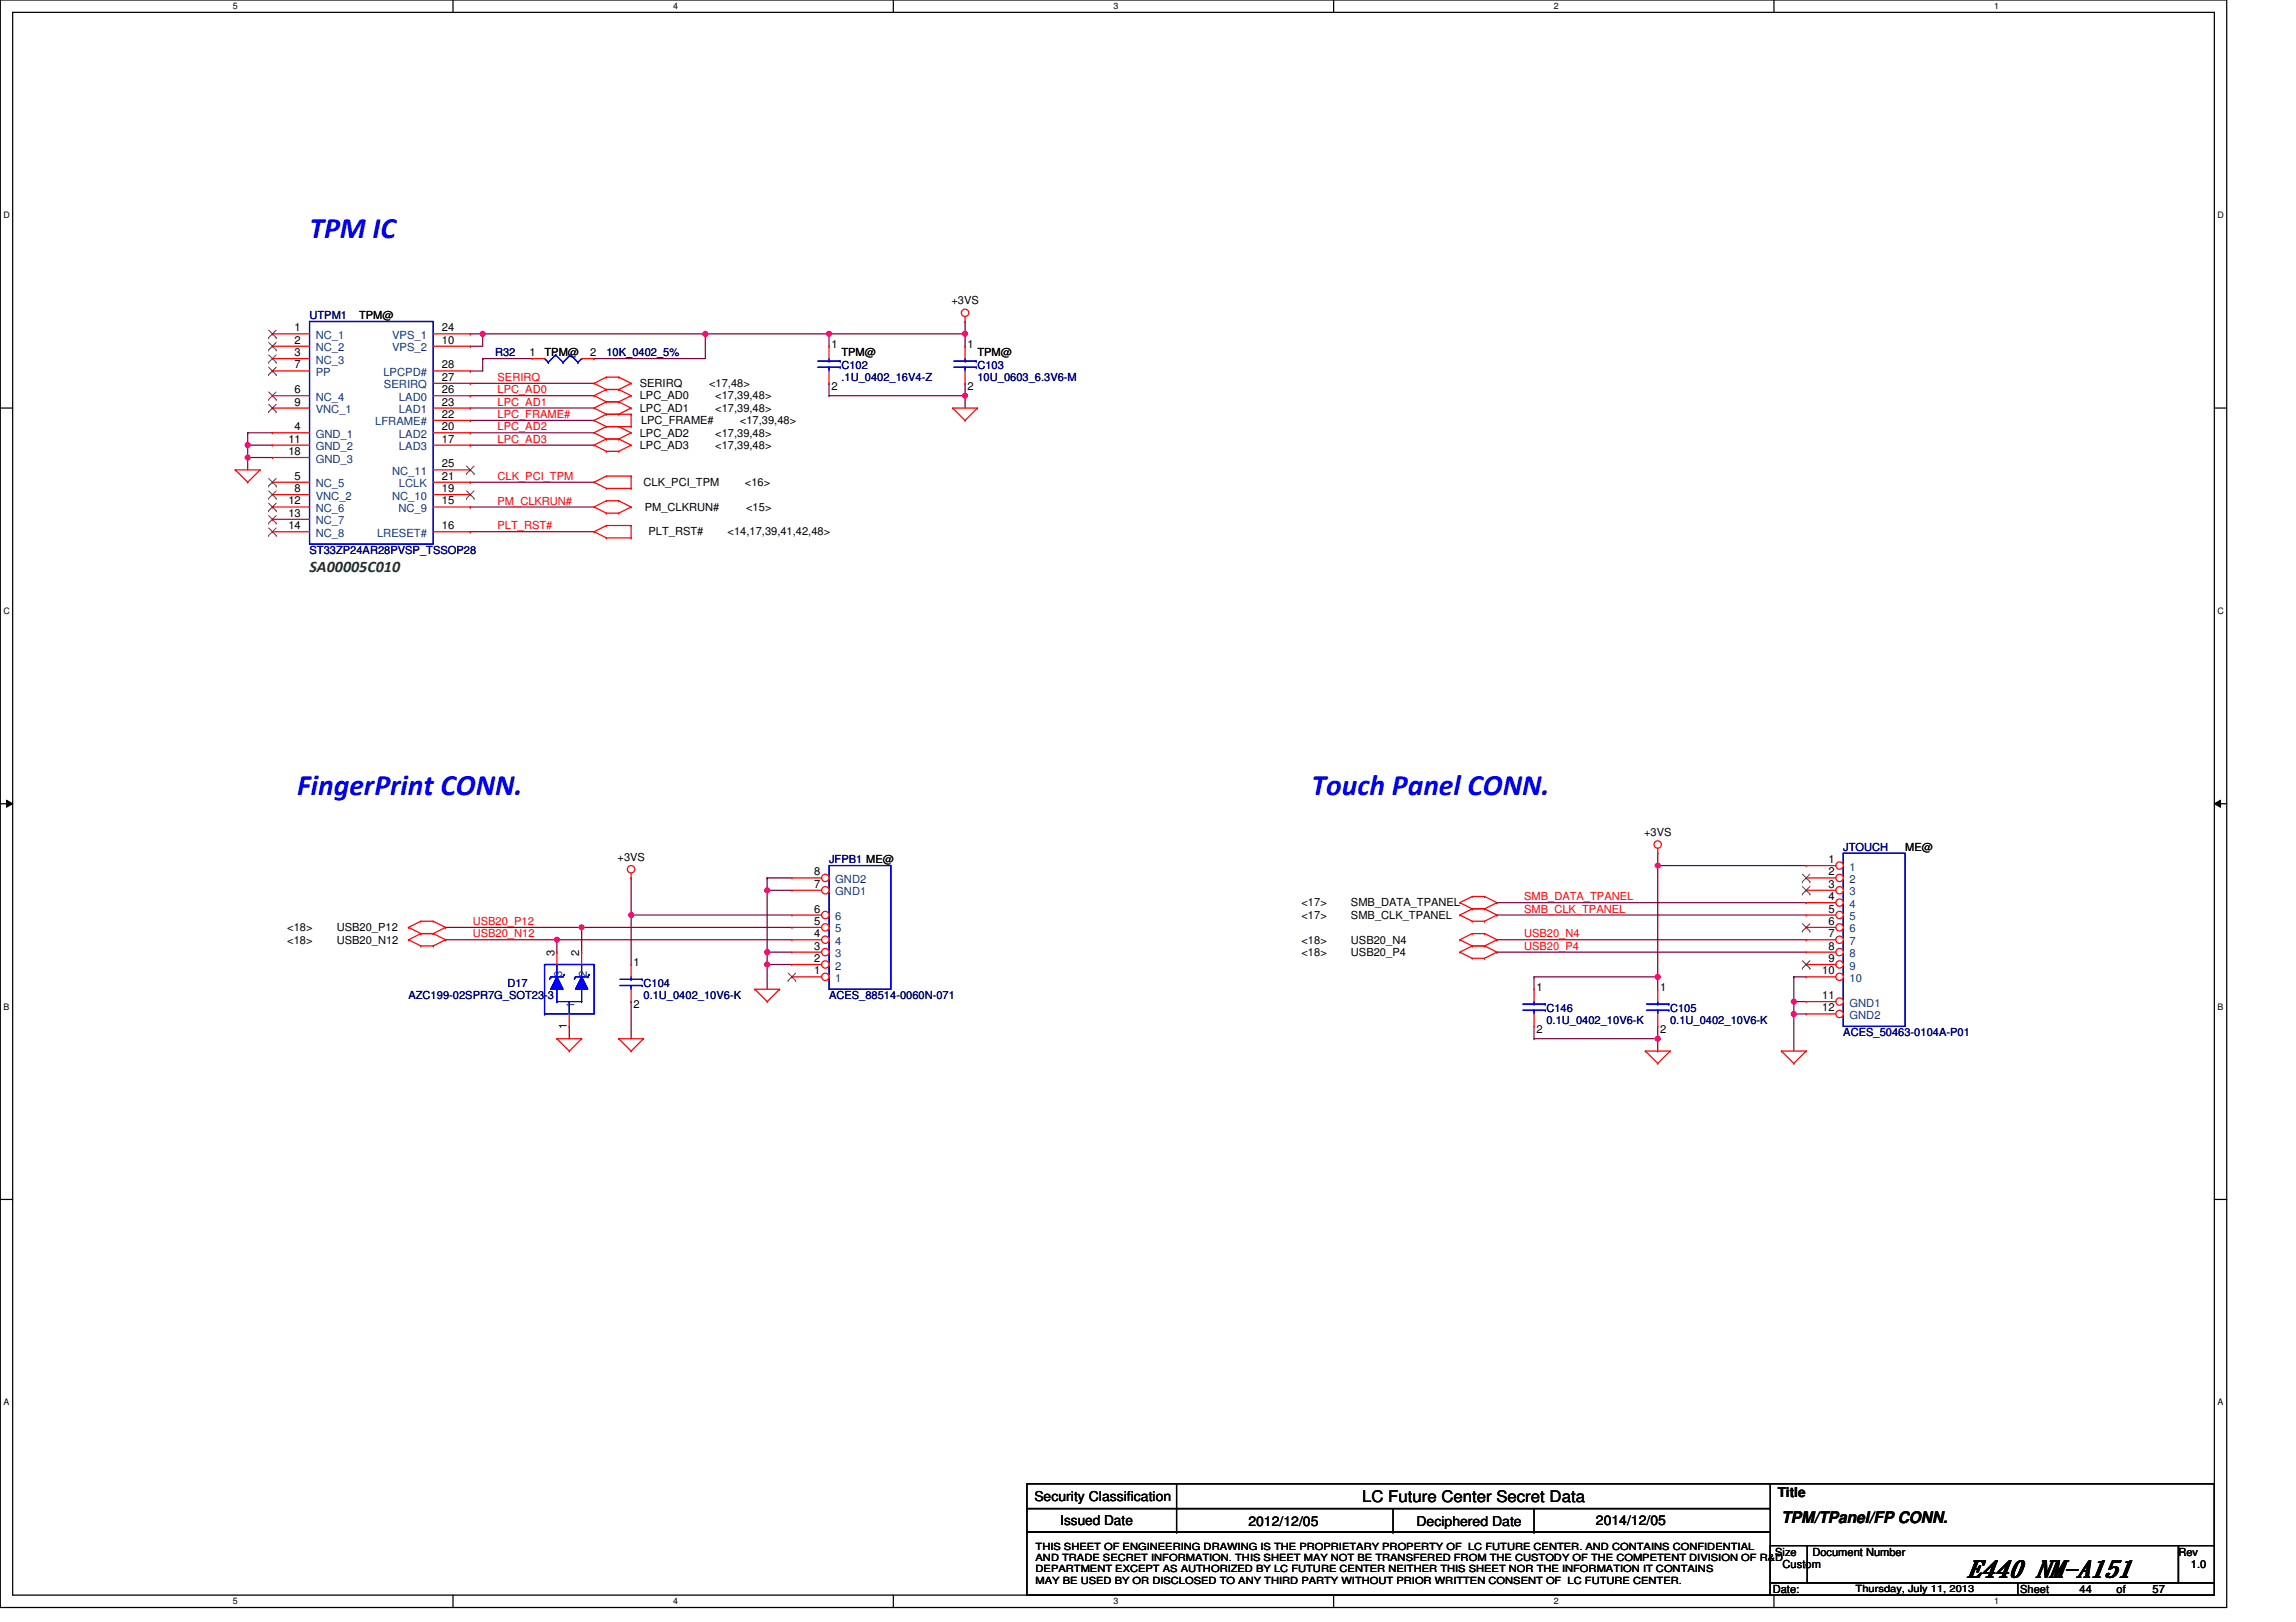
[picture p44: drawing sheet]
<svg xmlns="http://www.w3.org/2000/svg" width="297mm" height="210mm" viewBox="0 0 297 210" stroke-linecap="round" stroke-linejoin="round" font-family="sans-serif">
<defs><g id="words">
<g font-size="3.8" fill="#00f">
<text x="40" y="30.9">TPM IC</text>
<text x="38.4" y="102.9">FingerPrint CONN.</text>
<text x="169.7" y="102.9">Touch Panel CONN.</text>
</g>
<text font-size="3" x="254.6" y="204.1">E440 NM-A151</text>
<text font-size="2.1" fill="#008000" x="40" y="74">SA00005C010</text>
<g font-size="2.1">
<text x="176.2" y="194.4">LC Future Center Secret Data</text>
<text x="230.5" y="197.1">TPM/TPanel/FP CONN.</text>
</g>
<g font-size="1.8">
<text x="133.8" y="194.3">Security Classification</text>
<text x="137.2" y="197.3">Issued Date</text>
<text x="161.5" y="197.5">2012/12/05</text>
<text x="183.3" y="197.5">Deciphered Date</text>
<text x="206.5" y="197.3">2014/12/05</text>
<text x="230" y="193.8">Title</text>
</g>
<g font-size="1.4" fill="#000080">
<text x="40" y="41.3">UTPM1</text>
<text x="64" y="46.1">R32</text>
<text x="78.4" y="46.1">10K_0402_5%</text>
<text x="108.9" y="47.7">C102</text>
<text x="126.5" y="47.7">C103</text>
<text x="108.9" y="49.3">.1U_0402_16V4-Z</text>
<text x="126.5" y="49.3">10U_0603_6.3V6-M</text>
<text x="40" y="71.7">ST33ZP24AR28PVSP_TSSOP28</text>
<text x="107.3" y="111.7">JFPB1 ME@</text>
<text x="238.5" y="110.1">JTOUCH</text>
<text x="52.8" y="129.3">AZC199-02SPR7G_SOT23-3</text>
<text x="65.6" y="127.7">D17</text>
<text x="83.2" y="127.7">C104</text>
<text x="83.2" y="129.3">0.1U_0402_10V6-K</text>
<text x="107.3" y="129.3">ACES_88514-0060N-071</text>
<text x="200.1" y="130.9">C146</text>
<text x="216.1" y="130.9">C105</text>
<text x="200.1" y="132.5">0.1U_0402_10V6-K</text>
<text x="216.1" y="132.5">0.1U_0402_10V6-K</text>
<text x="238.5" y="134.1">ACES_50463-0104A-P01</text>
</g>
<g font-size="1.4">
<text x="46.4" y="41.3">TPM@</text>
<text x="123.1" y="39.4">+3VS</text>
<text x="38.1" y="42.9">1</text>
<text x="38.1" y="44.5">2</text>
<text x="38.1" y="46.1">3</text>
<text x="38.1" y="47.7">7</text>
<text x="57.2" y="47.7">28</text>
<text x="57.2" y="42.9">24</text>
<text x="57.2" y="44.5">10</text>
<text x="68.5" y="46.1">1</text>
<text x="70.4" y="46.1">TPM@</text>
<text x="76.4" y="46.1">2</text>
<text x="107.6" y="45">1</text>
<text x="108.9" y="46.1">TPM@</text>
<text x="125.2" y="45">1</text>
<text x="126.5" y="46.1">TPM@</text>
<text x="38.1" y="50.9">6</text>
<text x="38.1" y="52.5">9</text>
<text x="57.2" y="49.3">27</text>
<text x="57.2" y="50.9">26</text>
<text x="57.2" y="52.5">23</text>
<text x="82.8" y="51.7">LPC_AD0</text>
<text x="82.8" y="53.3">LPC_AD1</text>
<text x="82.8" y="50.1">SERIRQ</text>
<text x="91.7" y="50.1">&lt;17,48&gt;</text>
<text x="92.5" y="51.7">&lt;17,39,48&gt;</text>
<text x="92.5" y="53.3">&lt;17,39,48&gt;</text>
<text x="107.6" y="50.4">2</text>
<text x="125.2" y="50.4">2</text>
<text x="37.3" y="58.9">18</text>
<text x="37.3" y="57.3">11</text>
<text x="38.1" y="55.7">4</text>
<text x="57.2" y="54.1">22</text>
<text x="57.2" y="55.7">20</text>
<text x="57.2" y="57.3">17</text>
<text x="82.8" y="56.5">LPC_AD2</text>
<text x="82.8" y="58.1">LPC_AD3</text>
<text x="82.9" y="54.9">LPC_FRAME#</text>
<text x="92.5" y="56.5">&lt;17,39,48&gt;</text>
<text x="92.5" y="58.1">&lt;17,39,48&gt;</text>
<text x="95.7" y="54.9">&lt;17,39,48&gt;</text>
<text x="37.3" y="65.3">12</text>
<text x="38.1" y="62.1">5</text>
<text x="38.1" y="63.7">8</text>
<text x="57.2" y="60.5">25</text>
<text x="57.2" y="62.1">21</text>
<text x="57.2" y="63.7">19</text>
<text x="57.2" y="65.3">15</text>
<text x="83.2" y="62.9">CLK_PCI_TPM</text>
<text x="96.4" y="62.9">&lt;16&gt;</text>
<text x="37.3" y="66.9">13</text>
<text x="37.3" y="68.5">14</text>
<text x="57.2" y="68.5">16</text>
<text x="83.4" y="66.1">PM_CLKRUN#</text>
<text x="83.9" y="69.3">PLT_RST#</text>
<text x="94.1" y="69.3">&lt;14,17,39,41,42,48&gt;</text>
<text x="96.5" y="66.1">&lt;15&gt;</text>
<text x="79.9" y="111.4">+3VS</text>
<text x="105.3" y="113.3">8</text>
<text x="212.7" y="108.2">+3VS</text>
<text x="236.5" y="111.7">1</text>
<text x="236.5" y="113.3">2</text>
<text x="246.5" y="110.1">ME@</text>
<text x="105.3" y="119.7">5</text>
<text x="105.3" y="118.1">6</text>
<text x="105.3" y="114.9">7</text>
<text x="168.4" y="117.3">&lt;17&gt;</text>
<text x="168.4" y="118.9">&lt;17&gt;</text>
<text x="174.8" y="117.3">SMB_DATA_TPANEL</text>
<text x="174.8" y="118.9">SMB_CLK_TPANEL</text>
<text x="236.5" y="114.9">3</text>
<text x="236.5" y="116.5">4</text>
<text x="236.5" y="118.1">5</text>
<text x="236.5" y="119.7">6</text>
<text x="37.2" y="122.1">&lt;18&gt;</text>
<text x="37.2" y="120.5">&lt;18&gt;</text>
<text x="43.6" y="122.1">USB20_N12</text>
<text x="43.6" y="120.5">USB20_P12</text>
<text x="71.7" y="123.7" transform="rotate(-90 71.7 123.7)">3</text>
<text x="74.9" y="123.7" transform="rotate(-90 74.9 123.7)">2</text>
<text x="82" y="125">1</text>
<text x="105.3" y="124.5">2</text>
<text x="105.3" y="122.9">3</text>
<text x="105.3" y="121.3">4</text>
<text x="168.4" y="123.7">&lt;18&gt;</text>
<text x="168.4" y="122.1">&lt;18&gt;</text>
<text x="174.8" y="123.7">USB20_P4</text>
<text x="174.8" y="122.1">USB20_N4</text>
<text x="236.5" y="121.3">7</text>
<text x="236.5" y="122.9">8</text>
<text x="236.5" y="124.5">9</text>
<text x="82" y="130.4">2</text>
<text x="105.3" y="126.1">1</text>
<text x="198.8" y="128.2">1</text>
<text x="214.8" y="128.2">1</text>
<text x="235.7" y="130.9">12</text>
<text x="235.7" y="129.3">11</text>
<text x="235.7" y="126.1">10</text>
<text x="73.3" y="133.1" transform="rotate(-90 73.3 133.1)">1</text>
<text x="198.8" y="133.6">2</text>
<text x="214.8" y="133.6">2</text>
<text x="229.7" y="201.3">Size</text>
<text x="230.6" y="202.9">Custom</text>
<text x="234.5" y="201.3">Document Number</text>
<text x="281.8" y="201.3">Rev</text>
<text x="283.4" y="202.9">1.0</text>
<text x="229.4" y="206.1">Date:</text>
<text x="261.4" y="206.1">Sheet</text>
<text x="269" y="206.1">44</text>
<text x="273.8" y="206.1">of</text>
<text x="278.5" y="206.1">57</text>
</g>
<g font-size="1.4" fill="#004080">
<text x="40.8" y="43.9">NC_1</text>
<text x="40.8" y="45.5">NC_2</text>
<text x="40.8" y="47.1">NC_3</text>
<text x="50.7" y="43.9">VPS_1</text>
<text x="50.7" y="45.5">VPS_2</text>
<text x="40.8" y="51.9">NC_4</text>
<text x="40.8" y="48.7">PP</text>
<text x="40.8" y="53.5">VNC_1</text>
<text x="49.6" y="48.7">LPCPD#</text>
<text x="49.7" y="50.3">SERIRQ</text>
<text x="51.6" y="51.9">LAD0</text>
<text x="51.6" y="53.5">LAD1</text>
<text x="40.8" y="59.9">GND_3</text>
<text x="40.8" y="56.7">GND_1</text>
<text x="40.8" y="58.3">GND_2</text>
<text x="48.5" y="55.1">LFRAME#</text>
<text x="51.6" y="56.7">LAD2</text>
<text x="51.6" y="58.3">LAD3</text>
<text x="40.8" y="63.1">NC_5</text>
<text x="40.8" y="64.7">VNC_2</text>
<text x="50.7" y="61.5">NC_11</text>
<text x="50.7" y="64.7">NC_10</text>
<text x="51.6" y="63.1">LCLK</text>
<text x="40.8" y="66.3">NC_6</text>
<text x="40.8" y="67.9">NC_7</text>
<text x="40.8" y="69.5">NC_8</text>
<text x="48.8" y="69.5">LRESET#</text>
<text x="51.5" y="66.3">NC_9</text>
<text x="239.3" y="112.7">1</text>
<text x="108.1" y="119.1">6</text>
<text x="108.1" y="114.3">GND2</text>
<text x="108.1" y="115.9">GND1</text>
<text x="239.3" y="114.3">2</text>
<text x="239.3" y="115.9">3</text>
<text x="239.3" y="117.5">4</text>
<text x="239.3" y="119.1">5</text>
<text x="108.1" y="125.5">2</text>
<text x="108.1" y="123.9">3</text>
<text x="108.1" y="122.3">4</text>
<text x="108.1" y="120.7">5</text>
<text x="239.3" y="120.7">6</text>
<text x="239.3" y="122.3">7</text>
<text x="239.3" y="123.9">8</text>
<text x="239.3" y="125.5">9</text>
<text x="72.7" y="126.4" transform="rotate(-90 72.7 126.4)">3</text>
<text x="74.3" y="130.4" transform="rotate(-90 74.3 130.4)">1</text>
<text x="75.9" y="126.4" transform="rotate(-90 75.9 126.4)">2</text>
<text x="108.1" y="127.1">1</text>
<text x="239.3" y="131.9">GND2</text>
<text x="239.3" y="130.3">GND1</text>
<text x="239.3" y="127.1">10</text>
</g>
<g font-size="1.4" fill="#f00">
<text x="64.4" y="49.3">SERIRQ</text>
<text x="64.4" y="50.9">LPC_AD0</text>
<text x="64.4" y="52.5">LPC_AD1</text>
<text x="64.4" y="57.3">LPC_AD3</text>
<text x="64.4" y="54.1">LPC_FRAME#</text>
<text x="64.4" y="55.7">LPC_AD2</text>
<text x="64.4" y="65.3">PM_CLKRUN#</text>
<text x="64.4" y="62.1">CLK_PCI_TPM</text>
<text x="64.4" y="68.5">PLT_RST#</text>
<text x="61.2" y="119.7">USB20_P12</text>
<text x="197.2" y="116.5">SMB_DATA_TPANEL</text>
<text x="197.2" y="118.1">SMB_CLK_TPANEL</text>
<text x="61.2" y="121.3">USB20_N12</text>
<text x="197.2" y="121.3">USB20_N4</text>
<text x="197.2" y="122.9">USB20_P4</text>
</g>
<g font-size="1.3">
<text x="134" y="200.5">THIS SHEET OF ENGINEERING DRAWING IS THE PROPRIETARY PROPERTY OF LC FUTURE CENTER. AND CONTAINS CONFIDENTIAL</text>
<text x="134" y="202">AND TRADE SECRET INFORMATION. THIS SHEET MAY NOT BE TRANSFERED FROM THE CUSTODY OF THE COMPETENT DIVISION OF R&amp;D</text>
<text x="134" y="203.5">DEPARTMENT EXCEPT AS AUTHORIZED BY LC FUTURE CENTER NEITHER THIS SHEET NOR THE INFORMATION IT CONTAINS</text>
<text x="134" y="204.9">MAY BE USED BY OR DISCLOSED TO ANY THIRD PARTY WITHOUT PRIOR WRITTEN CONSENT OF LC FUTURE CENTER.</text>
<text x="240.1" y="206">Thursday, July 11, 2013</text>
</g>
<g font-size="1.1">
<text x="30.1" y="1.2">5</text>
<text x="87.1" y="1.2">4</text>
<text x="144.1" y="1.2">3</text>
<text x="201" y="1.2">2</text>
<text x="258" y="1.2">1</text>
<text x=".4" y="28.2">D</text>
<text x="286.9" y="28.2">D</text>
<text x=".4" y="79.4">C</text>
<text x="286.9" y="79.4">C</text>
<text x=".4" y="130.6">B</text>
<text x="286.9" y="130.6">B</text>
<text x=".4" y="181.9">A</text>
<text x="286.9" y="181.9">A</text>
<text x="30.1" y="207.6">5</text>
<text x="87.1" y="207.6">4</text>
<text x="144.1" y="207.6">3</text>
<text x="201" y="207.6">2</text>
<text x="258" y="207.6">1</text>
</g>
</g></defs>
<path d="M0 0h288.1v208h-288.1zM1.6 1.6h284.9v204.8h-284.9z" fill="none" stroke="#000" stroke-width=".16"/>
<g fill="#fff">
<path d="M30.1 .2h.7v1.2h-.7z"/>
<path d="M30.1 206.6h.7v1.3h-.7z"/>
</g>
<path d="M58.6 0v1.6M58.6 206.4v1.6" fill="none" stroke="#000" stroke-width=".16"/>
<g fill="#fff">
<path d="M87.1 .2h.6v1.2h-.6z"/>
<path d="M87.1 206.6h.6v1.3h-.6z"/>
</g>
<path d="M115.6 0v1.6M115.6 206.4v1.6" fill="none" stroke="#000" stroke-width=".16"/>
<g fill="#fff">
<path d="M144.1 .2h.6v1.2h-.6z"/>
<path d="M144.1 206.6h.6v1.3h-.6z"/>
</g>
<path d="M172.5 0v1.6M172.5 206.4v1.6" fill="none" stroke="#000" stroke-width=".16"/>
<g fill="#fff">
<path d="M201 .2h.7v1.2h-.7z"/>
<path d="M201 206.6h.7v1.3h-.7z"/>
</g>
<path d="M229.5 0v1.6M229.5 206.4v1.6" fill="none" stroke="#000" stroke-width=".16"/>
<g fill="#fff">
<path d="M258 .2h.6v1.2h-.6z"/>
<path d="M258 206.6h.6v1.3h-.6z"/>
<path d="M.4 27.2h.9v1.3h-.9z"/>
<path d="M286.9 27.2h.8v1.3h-.8z"/>
<path d="M.4 78.4h.9v1.3h-.9z"/>
<path d="M286.9 78.4h.8v1.3h-.8z"/>
</g>
<path d="M0 52.8h1.6M286.5 52.8h1.6" fill="none" stroke="#000" stroke-width=".16"/>
<g fill="#fff">
<path d="M.4 129.6h.8v1.3h-.8z"/>
<path d="M286.9 129.6h.7v1.3h-.7z"/>
</g>
<path d="M0 104h1.6M286.5 104h1.6" fill="none" stroke="#000" stroke-width=".16"/>
<path d="M.8 103.5l.8 .5-.8 .5zM286.5 104l.8-.5v1z" fill="#000"/>
<path d="M.8 103.5l.8 .5-.8 .5zM286.5 104l.8-.5v1z" fill="none" stroke="#000" stroke-width=".13"/>
<g fill="#fff">
<path d="M.4 180.8h.8v1.3h-.8z"/>
<path d="M286.9 180.8h.7v1.3h-.7z"/>
</g>
<path d="M0 155.2h1.6M286.5 155.2h1.6" fill="none" stroke="#000" stroke-width=".16"/>
<path d="M32 59.2h.1M32 59.2h3.2" fill="none" stroke="#800040" stroke-width=".16"/>
<circle cx="32" cy="59.2" r=".31" fill="#f0f"/>
<circle cx="32" cy="59.2" r=".31" fill="none" stroke="#f0f" stroke-width=".16"/>
<path d="M32 56h.1M32 59.2h.1M32 57.6h.1M32 56h3.2M32 57.6v3.2M32 57.6h3.2" fill="none" stroke="#800040" stroke-width=".16"/>
<circle cx="32" cy="57.6" r=".31" fill="#f0f"/>
<circle cx="32" cy="57.6" r=".31" fill="none" stroke="#f0f" stroke-width=".16"/>
<g fill="none" stroke="#800040" stroke-width=".16">
<path d="M32 56h.1M32 56v1.6M60.8 57.6h.1M60.8 49.6h.1M60.8 51.2h.1M60.8 43.2h.1M60.8 54.4h.1M60.8 52.8h.1M60.8 56h.1M60.8 57.6h16M60.8 49.6h16M60.8 51.2h16"/>
<path d="M60.8 43.2h30.5M60.8 54.4h16M60.8 52.8h16M60.8 56h16M91.3 43.2h.1M60.8 68.8h.1M60.8 65.6h.1M60.8 62.4h.1M60.8 68.8h16M60.8 65.6h16M60.8 62.4h16"/>
</g>
<circle cx="91.2" cy="43.2" r=".31" fill="#f0f"/>
<circle cx="91.2" cy="43.2" r=".31" fill="none" stroke="#f0f" stroke-width=".16"/>
<path d="M107.3 51.2h.1M124.9 43.2h.1M124.9 49.6h.1M124.9 43.2v1.6M124.9 49.6v1.6h-17.6" fill="none" stroke="#800040" stroke-width=".16"/>
<circle cx="124.9" cy="51.2" r=".31" fill="#f0f"/>
<circle cx="124.9" cy="51.2" r=".31" fill="none" stroke="#f0f" stroke-width=".16"/>
<path d="M107.3 49.6h.1M107.3 43.2h.1M107.3 49.6v1.6M107.3 43.2h17.6M124.9 51.2h.1M124.9 51.2v1.6" fill="none" stroke="#800040" stroke-width=".16"/>
<circle cx="124.9" cy="43.2" r=".31" fill="#f0f"/>
<circle cx="124.9" cy="43.2" r=".31" fill="none" stroke="#f0f" stroke-width=".16"/>
<circle cx="107.2" cy="43.2" r=".31" fill="#f0f"/>
<circle cx="107.2" cy="43.2" r=".31" fill="none" stroke="#f0f" stroke-width=".16"/>
<path d="M60.8 44.8h.1M62.4 43.2h.1M62.4 43.2v1.6h-1.6" fill="none" stroke="#800040" stroke-width=".16"/>
<circle cx="62.4" cy="43.2" r=".31" fill="#f0f"/>
<circle cx="62.4" cy="43.2" r=".31" fill="none" stroke="#f0f" stroke-width=".16"/>
<path d="M232.1 131.2h.1M232.1 131.2h1.6M232.1 131.2v4.8" fill="none" stroke="#800040" stroke-width=".16"/>
<circle cx="232.1" cy="131.2" r=".31" fill="#f0f"/>
<circle cx="232.1" cy="131.2" r=".31" fill="none" stroke="#f0f" stroke-width=".16"/>
<path d="M232.1 129.6h.1M232.1 129.6h1.6M232.1 129.6v1.6" fill="none" stroke="#800040" stroke-width=".16"/>
<circle cx="232.1" cy="129.6" r=".31" fill="#f0f"/>
<circle cx="232.1" cy="129.6" r=".31" fill="none" stroke="#f0f" stroke-width=".16"/>
<g fill="none" stroke="#800040" stroke-width=".16">
<path d="M99.3 115.2h.1M99.3 115.2h3.2M214.5 112h.1M214.5 110.4h.1M214.5 110.4v1.6M214.5 112h19.2M99.3 124.8h.1M99.3 124.8v3.2M214.5 126.4h.1M214.5 134.4h.1M214.5 126.4v1.6M214.5 132.8v1.6"/>
<path d="M232.1 126.4h.1M232.1 126.4h1.6M232.1 126.4v3.2"/>
</g>
<circle cx="99.2" cy="115.2" r=".31" fill="#f0f"/>
<circle cx="99.2" cy="115.2" r=".31" fill="none" stroke="#f0f" stroke-width=".16"/>
<path d="M81.6 118.4h.1M81.6 118.4h20.9M99.3 113.6h.1M99.3 113.6v1.6M99.3 113.6h3.2" fill="none" stroke="#800040" stroke-width=".16"/>
<circle cx="81.6" cy="118.4" r=".31" fill="#f0f"/>
<circle cx="81.6" cy="118.4" r=".31" fill="none" stroke="#f0f" stroke-width=".16"/>
<g fill="none" stroke="#800040" stroke-width=".16">
<path d="M81.6 113.6h.1M81.6 118.4h.1M81.6 113.6v11.2M72 121.6h.1M72 121.6v1.6M73.6 132.8h.1M73.6 132.8v1.6M75.2 120h.1M75.2 120v3.2M81.6 129.6h.1M81.6 129.6v4.8M99.3 123.2h.1"/>
<path d="M99.3 123.2h3.2"/>
</g>
<circle cx="99.2" cy="123.2" r=".31" fill="#f0f"/>
<circle cx="99.2" cy="123.2" r=".31" fill="none" stroke="#f0f" stroke-width=".16"/>
<path d="M99.3 115.2h.1M99.3 115.2v8M99.3 124.8h.1M99.3 124.8h3.2" fill="none" stroke="#800040" stroke-width=".16"/>
<circle cx="99.2" cy="124.8" r=".31" fill="#f0f"/>
<circle cx="99.2" cy="124.8" r=".31" fill="none" stroke="#f0f" stroke-width=".16"/>
<path d="M57.6 120h.1M57.6 120h17.6M99.3 123.2h.1M99.3 123.2v1.6" fill="none" stroke="#800040" stroke-width=".16"/>
<circle cx="75.2" cy="120" r=".31" fill="#f0f"/>
<circle cx="75.2" cy="120" r=".31" fill="none" stroke="#f0f" stroke-width=".16"/>
<path d="M57.6 121.6h.1M57.6 121.6h14.4" fill="none" stroke="#800040" stroke-width=".16"/>
<circle cx="72" cy="121.6" r=".31" fill="#f0f"/>
<circle cx="72" cy="121.6" r=".31" fill="none" stroke="#f0f" stroke-width=".16"/>
<g fill="none" stroke="#800040" stroke-width=".16">
<path d="M193.7 116.8h.1M193.7 118.4h.1M193.7 116.8h40M193.7 118.4h40M72 121.6h.1M72 121.6h30.5M75.2 120h.1M75.2 120h27.3M193.7 121.6h.1M193.7 123.2h.1M193.7 121.6h40M193.7 123.2h40"/>
<path d="M198.5 134.4h.1M198.5 132.8v1.6M198.5 134.4h16M214.5 134.4h.1"/>
</g>
<circle cx="214.5" cy="134.4" r=".31" fill="#f0f"/>
<circle cx="214.5" cy="134.4" r=".31" fill="none" stroke="#f0f" stroke-width=".16"/>
<path d="M198.5 126.4h16M214.5 126.4h.1" fill="none" stroke="#800040" stroke-width=".16"/>
<circle cx="214.5" cy="126.4" r=".31" fill="#f0f"/>
<circle cx="214.5" cy="126.4" r=".31" fill="none" stroke="#f0f" stroke-width=".16"/>
<path d="M214.5 112h.1M214.5 112v14.4M198.5 126.4h.1M198.5 126.4v1.6M214.5 136h.1M214.5 134.4v1.6" fill="none" stroke="#800040" stroke-width=".16"/>
<circle cx="214.5" cy="112" r=".31" fill="#f0f"/>
<circle cx="214.5" cy="112" r=".31" fill="none" stroke="#f0f" stroke-width=".16"/>
<path d="M60.8 48h.1M62.4 46.4h.1M62.4 46.4h6.4M62.4 46.4v1.6h-1.6M76.8 46.4h.1M91.3 43.2h.1M91.3 43.2v3.2h-14.5M91.3 43.2h16M107.3 43.2h.1M107.3 43.2v1.6M124.9 41.6h.1M124.9 41.6v1.6" fill="none" stroke="#800040" stroke-width=".16"/>
<g fill="none" stroke="#f00" stroke-width=".16">
<path d="M68.8 46.4h.1M68.8 46.4h1.6M75.2 46.4h1.6M76.8 51.2h.1M76.8 52.8h.1M76.8 56h.1M76.8 57.6h.1M76.8 54.4h.1M76.8 49.6h.1M76.8 46.4h.1M76.8 51.2l1.6 .8M76.8 52.8l1.6 .8"/>
<path d="M76.8 56l1.6 .8M76.8 57.6l1.6 .8M76.8 54.4l1.6 .8M76.8 49.6l1.6 .8M78.4 50.4h.1M78.4 52h.1M78.4 53.6h.1M78.4 55.2h.1M78.4 56.8h.1M78.4 58.4h.1M78.4 48.8h.1M78.4 50.4h1.6"/>
<path d="M78.4 50.4l-1.6 .8M78.4 52h1.6M78.4 52l-1.6 .8M78.4 53.6h3.2M78.4 55.2h3.2M78.4 55.2l-1.6 .8M78.4 56.8h1.6M78.4 56.8l-1.6 .8M78.4 58.4h1.6M78.4 53.6l-1.6 .8M78.4 48.8h1.6M78.4 48.8l-1.6 .8"/>
<path d="M80 50.4h.1M80 52h.1M80 53.6h.1M80 55.2h.1M80 56.8h.1M80 58.4h.1M80 48.8h.1M80 50.4l1.6 .8M80 52l1.6 .8M80 55.2l1.6 .8M80 56.8l1.6 .8M80 48.8l1.6 .8"/>
<path d="M81.6 51.2h.1M81.6 52.8h.1M81.6 56h.1M81.6 57.6h.1M81.6 55.2h.1M81.6 53.6h.1M81.6 49.6h.1M81.6 51.2l-1.6 .8M81.6 52.8l-1.6 .8M81.6 56l-1.6 .8M81.6 57.6l-1.6 .8M81.6 53.6v1.6"/>
<path d="M81.6 49.6l-1.6 .8M107.3 44.8h.1M107.3 49.6h.1M107.3 44.8v1.6M107.3 48v1.6M123.3 52.8h.1M123.3 52.8h3.2M123.3 52.8l1.6 1.6M124.9 54.4h.1M124.9 41.6h.1M124.9 44.8h.1M124.9 49.6h.1"/>
<path d="M124.9 41v.6M124.9 44.8v1.6M124.9 48v1.6M126.5 52.8h.1M126.5 52.8l-1.6 1.6M30.4 60.8h.1M30.4 60.8h3.2M30.4 60.8l1.6 1.6M32 62.4h.1M33.6 60.8h.1M33.6 60.8l-1.6 1.6M76.8 68.8h.1"/>
<path d="M76.8 65.6h.1M76.8 62.4h.1M76.8 68.8l1.6 .8M76.8 65.6l1.6 .8M76.8 62.4l1.6 .8M78.4 68h.1M78.4 69.6h.1M78.4 64.8h.1M78.4 66.4h.1M78.4 61.6h.1M78.4 63.2h.1M78.4 68h3.2"/>
<path d="M78.4 68l-1.6 .8M78.4 69.6h3.2M78.4 64.8h1.6M78.4 64.8l-1.6 .8M78.4 66.4h1.6M78.4 61.6h3.2M78.4 61.6l-1.6 .8M78.4 63.2h3.2M80 64.8h.1M80 66.4h.1M80 64.8l1.6 .8M81.6 69.6h.1"/>
<path d="M81.6 68h.1M81.6 65.6h.1M81.6 63.2h.1M81.6 61.6h.1M81.6 61.6v1.6M81.6 68v1.6M81.6 65.6l-1.6 .8M54.4 119.2h.1M54.4 119.2l-1.6 .8M54.4 119.2h1.6M56 119.2h.1M56 119.2l1.6 .8"/>
<path d="M81.6 113.6h.1M81.6 113v.6M188.9 116.8h.1M188.9 118.4h.1M188.9 116.8l1.6 .8M188.9 118.4l1.6 .8M190.5 116h.1M190.5 117.6h.1M190.5 119.2h.1M190.5 119.2h1.6M190.5 116l-1.6 .8M190.5 116h1.6"/>
<path d="M190.5 117.6h1.6M190.5 117.6l-1.6 .8M192.1 116h.1M192.1 117.6h.1M192.1 119.2h.1M192.1 116l1.6 .8M192.1 117.6l1.6 .8M193.7 116.8h.1M193.7 118.4h.1M193.7 116.8l-1.6 .8M193.7 118.4l-1.6 .8M214.5 110.4h.1"/>
<path d="M214.5 109.8v.6M52.8 121.6h.1M52.8 120h.1M52.8 121.6l1.6 .8M52.8 120l1.6 .8M54.4 120.8h.1M54.4 122.4h.1M54.4 120.8l-1.6 .8M54.4 120.8h1.6M54.4 122.4h1.6M56 120.8h.1M56 122.4h.1"/>
<path d="M56 120.8l1.6 .8M57.6 121.6h.1M57.6 120h.1M57.6 121.6l-1.6 .8M57.6 120l-1.6 .8M72 134.4h.1M72 134.4h3.2M72 134.4l1.6 1.6M73.6 136h.1M75.2 134.4h.1M75.2 134.4l-1.6 1.6M80 134.4h.1"/>
<path d="M80 134.4h3.2M80 134.4l1.6 1.6M81.6 136h.1M83.2 134.4h.1M83.2 134.4l-1.6 1.6M97.7 128h.1M97.7 128h3.2M97.7 128l1.6 1.6M99.3 129.6h.1M100.9 128h.1M100.9 128l-1.6 1.6M188.9 123.2h.1"/>
<path d="M188.9 121.6h.1M188.9 123.2l1.6 .8M188.9 121.6l1.6 .8M190.5 122.4h.1M190.5 124h.1M190.5 120.8h.1M190.5 120.8h1.6M190.5 122.4h1.6M190.5 122.4l-1.6 .8M190.5 124h1.6M190.5 120.8l-1.6 .8M192.1 122.4h.1"/>
<path d="M192.1 124h.1M192.1 120.8h.1M192.1 122.4l1.6 .8M192.1 120.8l1.6 .8M193.7 123.2h.1M193.7 121.6h.1M193.7 123.2l-1.6 .8M193.7 121.6l-1.6 .8M212.9 136h.1M212.9 136h3.2M212.9 136l1.6 1.6M214.5 137.6h.1"/>
<path d="M214.5 128h.1M214.5 132.8h.1M214.5 128v1.6M214.5 131.2v1.6M216.1 136h.1M216.1 136l-1.6 1.6M230.5 136h.1M230.5 136h3.2M230.5 136l1.6 1.6M232.1 137.6h.1M233.7 136h.1M233.7 136l-1.6 1.6"/>
<circle cx="124.9" cy="40.5" r=".48"/>
<circle cx="81.6" cy="112.5" r=".48"/>
<circle cx="214.5" cy="109.3" r=".48"/>
</g>
<g fill="none" stroke="#000" stroke-width=".16">
<path d="M132.9 192h96.1v3.2h-96.1zM132.9 195.2h96.1v3.1h-96.1zM132.9 198.3h96.1v8.1h-96.1zM152.2 195.2h.1M152.2 198.3h.1M152.2 192v6.3M180.2 198.3h.1M180.2 195.2v3.1M198.5 198.3h.1M198.5 195.2v3.1M228.9 192h57.6M286.5 192h.1"/>
<path d="M286.5 192v8M229 200h4.8v4.8h-4.8zM229 204.8h32v1.6h-32zM233.8 200h48v4.8h-48zM261 204.8h25.5v1.6h-25.5zM281.8 200h4.7v4.8h-4.7z"/>
</g>
<g fill="none" stroke="#00f" stroke-width=".16">
<path d="M70.4 46.4l.5 .5M70.9 46.9h.1M71.9 45.9h.1M71.9 45.9l-1 1M71.9 45.9l.9 1M72.8 46.9h.1M73.8 45.9h.1M73.8 45.9l-1 1M73.8 45.9l1 1M74.8 46.9h.1M75.2 46.4h.1M75.2 46.4l-.4 .5"/>
<path d="M105.8 47.5h2.9M105.8 46.7h2.9M107.3 46.7h.1M107.3 47.5h.1M107.3 46.4v.3M107.3 47.5v.5M108.7 47.5h.1M108.7 46.7h.1M123.4 47.5h2.9M123.4 46.7h2.9M124.9 46.7h.1M124.9 47.5h.1"/>
<path d="M124.9 46.4v.3M124.9 47.5v.5M126.3 47.5h.1M126.3 46.7h.1M213 130.7h2.9M213 129.9h2.9M214.5 129.9h.1M214.5 130.7h.1M214.5 129.6v.3M214.5 130.7v.5M215.9 130.7h.1M215.9 129.9h.1"/>
</g>
<path d="M75.2 126.4l.8 1.6h-1.6z" fill="#00f"/>
<g fill="none" stroke="#00f" stroke-width=".16">
<path d="M70.4 124.8h.1M70.4 131.2h.1M70.4 124.8v6.4M70.4 124.8h6.4M72 126.4h.1M72 124.8v1.6M73.6 129.6h.1M73.6 129.6v1.6M73.6 129.6h1.6M75.2 126.4l.8 1.6h-1.6zM75.2 129.6h.1M75.2 126.4h.1"/>
<path d="M75.2 124.8v1.6M75.2 128v1.6M76.8 124.8h.1M76.8 124.8v6.4h-6.4"/>
</g>
<path d="M72 126.4l.8 1.6h-1.6z" fill="#00f"/>
<g fill="none" stroke="#00f" stroke-width=".16">
<path d="M71.2 126.4h.1M71.2 126.4l-.1 .3M72 126.4l.8 1.6h-1.6zM72 129.6h.1M72 128v1.6M72 129.6h1.6M73 126.1h.1M73 126.1l-.2 .3h-1.6M74.4 126.4h.1M74.4 126.4h1.6M74.4 126.4l-.1 .3M76 126.4h.1"/>
<path d="M76.2 126.1h.1M76.2 126.1l-.2 .3"/>
</g>
<path d="M75.2 126.4l.8 1.6h-1.6z" fill="#00f"/>
<g fill="none" stroke="#00f" stroke-width=".16">
<path d="M70.4 124.8h.1M70.4 131.2h.1M70.4 124.8v6.4M70.4 124.8h6.4M72 126.4h.1M72 124.8v1.6M73.6 129.6h.1M73.6 129.6v1.6M73.6 129.6h1.6M75.2 126.4l.8 1.6h-1.6zM75.2 129.6h.1M75.2 126.4h.1"/>
<path d="M75.2 124.8v1.6M75.2 128v1.6M76.8 124.8h.1M76.8 124.8v6.4h-6.4"/>
</g>
<path d="M72 126.4l.8 1.6h-1.6z" fill="#00f"/>
<g fill="none" stroke="#00f" stroke-width=".16">
<path d="M107.3 112h8v16h-8zM71.2 126.4h.1M71.2 126.4l-.1 .3M72 126.4l.8 1.6h-1.6zM72 129.6h.1M72 128v1.6M72 129.6h1.6M73 126.1h.1M73 126.1l-.2 .3h-1.6M74.4 126.4h.1M74.4 126.4h1.6M74.4 126.4l-.1 .3"/>
<path d="M76 126.4h.1M76.2 126.1h.1M76.2 126.1l-.2 .3M80.2 127.5h2.9M80.2 126.7h2.9M81.6 126.7h.1M81.6 127.5h.1M81.6 126.4v.3M81.6 127.5v.5M83.1 127.5h.1M83.1 126.7h.1"/>
</g>
<path d="M72 123.2h.1M72 123.2v1.6M73.6 132.8h.1M73.6 131.2v1.6M75.2 123.2h.1M75.2 123.2v1.6M81.6 124.8h.1M81.6 129.6h.1M81.6 124.8v1.6M81.6 128v1.6" fill="none" stroke="#f00" stroke-width=".16"/>
<circle cx="106.8" cy="126.4" r=".48" fill="#fff"/>
<g fill="none" stroke="#f00" stroke-width=".16">
<path d="M102.5 126.4h.1M102.5 126.4h3.8"/>
<circle cx="106.8" cy="126.4" r=".48"/>
</g>
<path d="M102 126.9h.1M102 125.9l.9 1M102.9 125.9l-.9 1M102.9 126.9h.1" fill="none" stroke="#804000" stroke-width=".13"/>
<circle cx="106.8" cy="124.8" r=".48" fill="#fff"/>
<g fill="none" stroke="#f00" stroke-width=".16">
<path d="M102.5 124.8h.1M102.5 124.8h3.8"/>
<circle cx="106.8" cy="124.8" r=".48"/>
</g>
<circle cx="106.8" cy="123.2" r=".48" fill="#fff"/>
<g fill="none" stroke="#f00" stroke-width=".16">
<path d="M102.5 123.2h.1M102.5 123.2h3.8"/>
<circle cx="106.8" cy="123.2" r=".48"/>
</g>
<circle cx="106.8" cy="121.6" r=".48" fill="#fff"/>
<g fill="none" stroke="#f00" stroke-width=".16">
<path d="M102.5 121.6h.1M102.5 121.6h3.8"/>
<circle cx="106.8" cy="121.6" r=".48"/>
</g>
<circle cx="106.8" cy="120" r=".48" fill="#fff"/>
<g fill="none" stroke="#f00" stroke-width=".16">
<path d="M102.5 120h.1M102.5 120h3.8"/>
<circle cx="106.8" cy="120" r=".48"/>
</g>
<circle cx="106.8" cy="118.4" r=".48" fill="#fff"/>
<g fill="none" stroke="#f00" stroke-width=".16">
<path d="M102.5 118.4h.1M102.5 118.4h3.8"/>
<circle cx="106.8" cy="118.4" r=".48"/>
</g>
<circle cx="106.8" cy="113.6" r=".48" fill="#fff"/>
<g fill="none" stroke="#f00" stroke-width=".16">
<path d="M102.5 113.6h.1M102.5 113.6h3.8"/>
<circle cx="106.8" cy="113.6" r=".48"/>
</g>
<circle cx="106.8" cy="115.2" r=".48" fill="#fff"/>
<g fill="none" stroke="#f00" stroke-width=".16">
<path d="M35.2 59.2h.1M35.2 43.2h.1M35.2 44.8h.1M35.2 46.4h.1M35.2 56h.1M35.2 51.2h.1M35.2 48h.1M35.2 52.8h.1M35.2 57.6h.1M35.2 48h4.8M35.2 51.2h4.8M35.2 43.2h4.8"/>
<path d="M35.2 52.8h4.8M35.2 56h4.8M35.2 59.2h4.8M35.2 57.6h4.8M35.2 44.8h4.8M35.2 46.4h4.8M56 48h4.8M56 49.6h4.8M56 51.2h4.8M56 43.2h4.8M56 52.8h4.8M56 54.4h4.8"/>
<path d="M56 56h4.8M56 57.6h4.8M56 44.8h4.8M60.8 48h.1M60.8 49.6h.1M60.8 51.2h.1M60.8 43.2h.1M60.8 52.8h.1M60.8 54.4h.1M60.8 56h.1M60.8 57.6h.1M60.8 44.8h.1"/>
<path d="M35.2 62.4h.1M35.2 64h.1M35.2 65.6h.1M35.2 67.2h.1M35.2 68.8h.1M35.2 62.4h4.8M35.2 64h4.8M35.2 68.8h4.8M35.2 65.6h4.8M35.2 67.2h4.8M56 60.8h4.8M56 62.4h4.8"/>
<path d="M56 64h4.8M56 68.8h4.8M56 65.6h4.8M60.8 60.8h.1M60.8 62.4h.1M60.8 64h.1M60.8 68.8h.1M60.8 65.6h.1M102.5 115.2h.1M102.5 115.2h3.8"/>
<circle cx="106.8" cy="115.2" r=".48"/>
</g>
<path d="M40 41.6h16v28.8h-16zM238.5 110.4h8v22.4h-8z" fill="none" stroke="#00f" stroke-width=".16"/>
<g fill="none" stroke="#804000" stroke-width=".13">
<path d="M34.8 43.7h.1M34.8 45.3h.1M34.8 46.9h.1M34.8 51.7h.1M34.8 48.5h.1M34.8 53.3h.1M34.8 42.7l.9 1M34.8 44.3l.9 1M34.8 45.9l.9 1M34.8 50.7l.9 1M34.8 47.5l.9 1M34.8 52.3l.9 1"/>
<path d="M35.7 42.7l-.9 1M35.7 44.3l-.9 1M35.7 45.9l-.9 1M35.7 50.7l-.9 1M35.7 47.5l-.9 1M35.7 52.3l-.9 1M35.7 43.7h.1M35.7 45.3h.1M35.7 46.9h.1M35.7 51.7h.1M35.7 48.5h.1M35.7 53.3h.1"/>
<path d="M34.8 62.9h.1M34.8 64.5h.1M34.8 66.1h.1M34.8 67.7h.1M34.8 69.3h.1M34.8 61.9l.9 1M34.8 63.5l.9 1M34.8 65.1l.9 1M34.8 66.7l.9 1M34.8 68.3l.9 1M35.7 61.9l-.9 1M35.7 63.5l-.9 1"/>
<path d="M35.7 65.1l-.9 1M35.7 66.7l-.9 1M35.7 68.3l-.9 1M35.7 62.9h.1M35.7 64.5h.1M35.7 66.1h.1M35.7 67.7h.1M35.7 69.3h.1M60.4 61.3h.1M60.4 64.5h.1M60.4 60.3l.9 1M60.4 63.5l.9 1"/>
<path d="M61.3 60.3l-.9 1M61.3 63.5l-.9 1M61.3 61.3h.1M61.3 64.5h.1"/>
</g>
<circle cx="238" cy="112" r=".48" fill="#fff"/>
<g fill="none" stroke="#f00" stroke-width=".16">
<path d="M233.7 112h.1M233.7 112h3.8"/>
<circle cx="238" cy="112" r=".48"/>
</g>
<circle cx="238" cy="113.6" r=".48" fill="#fff"/>
<g fill="none" stroke="#f00" stroke-width=".16">
<path d="M233.7 113.6h.1M233.7 113.6h3.8"/>
<circle cx="238" cy="113.6" r=".48"/>
</g>
<path d="M233.2 114.1h.1M233.2 113.1l1 1M234.2 113.1l-1 1M234.2 114.1h.1" fill="none" stroke="#804000" stroke-width=".13"/>
<circle cx="238" cy="115.2" r=".48" fill="#fff"/>
<g fill="none" stroke="#f00" stroke-width=".16">
<path d="M233.7 115.2h.1M233.7 115.2h3.8"/>
<circle cx="238" cy="115.2" r=".48"/>
</g>
<path d="M233.2 115.7h.1M233.2 114.7l1 1M234.2 114.7l-1 1M234.2 115.7h.1" fill="none" stroke="#804000" stroke-width=".13"/>
<circle cx="238" cy="116.8" r=".48" fill="#fff"/>
<g fill="none" stroke="#f00" stroke-width=".16">
<path d="M233.7 116.8h.1M233.7 116.8h3.8"/>
<circle cx="238" cy="116.8" r=".48"/>
</g>
<circle cx="238" cy="118.4" r=".48" fill="#fff"/>
<g fill="none" stroke="#f00" stroke-width=".16">
<path d="M233.7 118.4h.1M233.7 118.4h3.8"/>
<circle cx="238" cy="118.4" r=".48"/>
</g>
<circle cx="238" cy="120" r=".48" fill="#fff"/>
<g fill="none" stroke="#f00" stroke-width=".16">
<path d="M233.7 120h.1M233.7 120h3.8"/>
<circle cx="238" cy="120" r=".48"/>
</g>
<path d="M233.2 119.5l1 1M234.2 119.5l-1 1M233.2 120.5h.1M234.2 120.5h.1" fill="none" stroke="#804000" stroke-width=".13"/>
<circle cx="238" cy="131.2" r=".48" fill="#fff"/>
<g fill="none" stroke="#f00" stroke-width=".16">
<path d="M233.7 131.2h.1M233.7 131.2h3.8"/>
<circle cx="238" cy="131.2" r=".48"/>
</g>
<circle cx="238" cy="129.6" r=".48" fill="#fff"/>
<g fill="none" stroke="#f00" stroke-width=".16">
<path d="M233.7 129.6h.1M233.7 129.6h3.8"/>
<circle cx="238" cy="129.6" r=".48"/>
</g>
<circle cx="238" cy="121.6" r=".48" fill="#fff"/>
<g fill="none" stroke="#f00" stroke-width=".16">
<path d="M233.7 121.6h.1M233.7 121.6h3.8"/>
<circle cx="238" cy="121.6" r=".48"/>
</g>
<circle cx="238" cy="123.2" r=".48" fill="#fff"/>
<g fill="none" stroke="#f00" stroke-width=".16">
<path d="M233.7 123.2h.1M233.7 123.2h3.8"/>
<circle cx="238" cy="123.2" r=".48"/>
</g>
<circle cx="238" cy="124.8" r=".48" fill="#fff"/>
<g fill="none" stroke="#f00" stroke-width=".16">
<path d="M233.7 124.8h.1M233.7 124.8h3.8"/>
<circle cx="238" cy="124.8" r=".48"/>
</g>
<path d="M233.2 125.3h.1M233.2 124.3l1 1M234.2 124.3l-1 1M234.2 125.3h.1" fill="none" stroke="#804000" stroke-width=".13"/>
<circle cx="238" cy="126.4" r=".48" fill="#fff"/>
<g fill="none" stroke="#f00" stroke-width=".16">
<path d="M198.5 128h.1M198.5 132.8h.1M198.5 128v1.6M198.5 131.2v1.6M233.7 126.4h.1M233.7 126.4h3.8"/>
<circle cx="238" cy="126.4" r=".48"/>
</g>
<path d="M197 130.7h2.9M197 129.9h2.9M198.5 129.9h.1M198.5 130.7h.1M198.5 129.6v.3M198.5 130.7v.5M199.9 130.7h.1M199.9 129.9h.1" fill="none" stroke="#00f" stroke-width=".16"/>
<circle cx="32" cy="59.2" r=".31" fill="#f0f"/>
<circle cx="32" cy="59.2" r=".31" fill="none" stroke="#f0f" stroke-width=".16"/>
<circle cx="32" cy="57.6" r=".31" fill="#f0f"/>
<circle cx="32" cy="57.6" r=".31" fill="none" stroke="#f0f" stroke-width=".16"/>
<circle cx="91.2" cy="43.2" r=".31" fill="#f0f"/>
<circle cx="91.2" cy="43.2" r=".31" fill="none" stroke="#f0f" stroke-width=".16"/>
<circle cx="124.9" cy="51.2" r=".31" fill="#f0f"/>
<circle cx="124.9" cy="51.2" r=".31" fill="none" stroke="#f0f" stroke-width=".16"/>
<circle cx="124.9" cy="43.2" r=".31" fill="#f0f"/>
<circle cx="124.9" cy="43.2" r=".31" fill="none" stroke="#f0f" stroke-width=".16"/>
<circle cx="107.2" cy="43.2" r=".31" fill="#f0f"/>
<circle cx="107.2" cy="43.2" r=".31" fill="none" stroke="#f0f" stroke-width=".16"/>
<circle cx="62.4" cy="43.2" r=".31" fill="#f0f"/>
<circle cx="62.4" cy="43.2" r=".31" fill="none" stroke="#f0f" stroke-width=".16"/>
<circle cx="232.1" cy="131.2" r=".31" fill="#f0f"/>
<circle cx="232.1" cy="131.2" r=".31" fill="none" stroke="#f0f" stroke-width=".16"/>
<circle cx="232.1" cy="129.6" r=".31" fill="#f0f"/>
<circle cx="232.1" cy="129.6" r=".31" fill="none" stroke="#f0f" stroke-width=".16"/>
<circle cx="99.2" cy="115.2" r=".31" fill="#f0f"/>
<circle cx="99.2" cy="115.2" r=".31" fill="none" stroke="#f0f" stroke-width=".16"/>
<circle cx="81.6" cy="118.4" r=".31" fill="#f0f"/>
<circle cx="81.6" cy="118.4" r=".31" fill="none" stroke="#f0f" stroke-width=".16"/>
<circle cx="99.2" cy="123.2" r=".31" fill="#f0f"/>
<circle cx="99.2" cy="123.2" r=".31" fill="none" stroke="#f0f" stroke-width=".16"/>
<circle cx="99.2" cy="124.8" r=".31" fill="#f0f"/>
<circle cx="99.2" cy="124.8" r=".31" fill="none" stroke="#f0f" stroke-width=".16"/>
<circle cx="75.2" cy="120" r=".31" fill="#f0f"/>
<circle cx="75.2" cy="120" r=".31" fill="none" stroke="#f0f" stroke-width=".16"/>
<circle cx="72" cy="121.6" r=".31" fill="#f0f"/>
<circle cx="72" cy="121.6" r=".31" fill="none" stroke="#f0f" stroke-width=".16"/>
<circle cx="214.5" cy="134.4" r=".31" fill="#f0f"/>
<circle cx="214.5" cy="134.4" r=".31" fill="none" stroke="#f0f" stroke-width=".16"/>
<circle cx="214.5" cy="126.4" r=".31" fill="#f0f"/>
<circle cx="214.5" cy="126.4" r=".31" fill="none" stroke="#f0f" stroke-width=".16"/>
<circle cx="214.5" cy="112" r=".31" fill="#f0f"/>
<circle cx="214.5" cy="112" r=".31" fill="none" stroke="#f0f" stroke-width=".16"/>
<use href="#words"/>
</svg>
